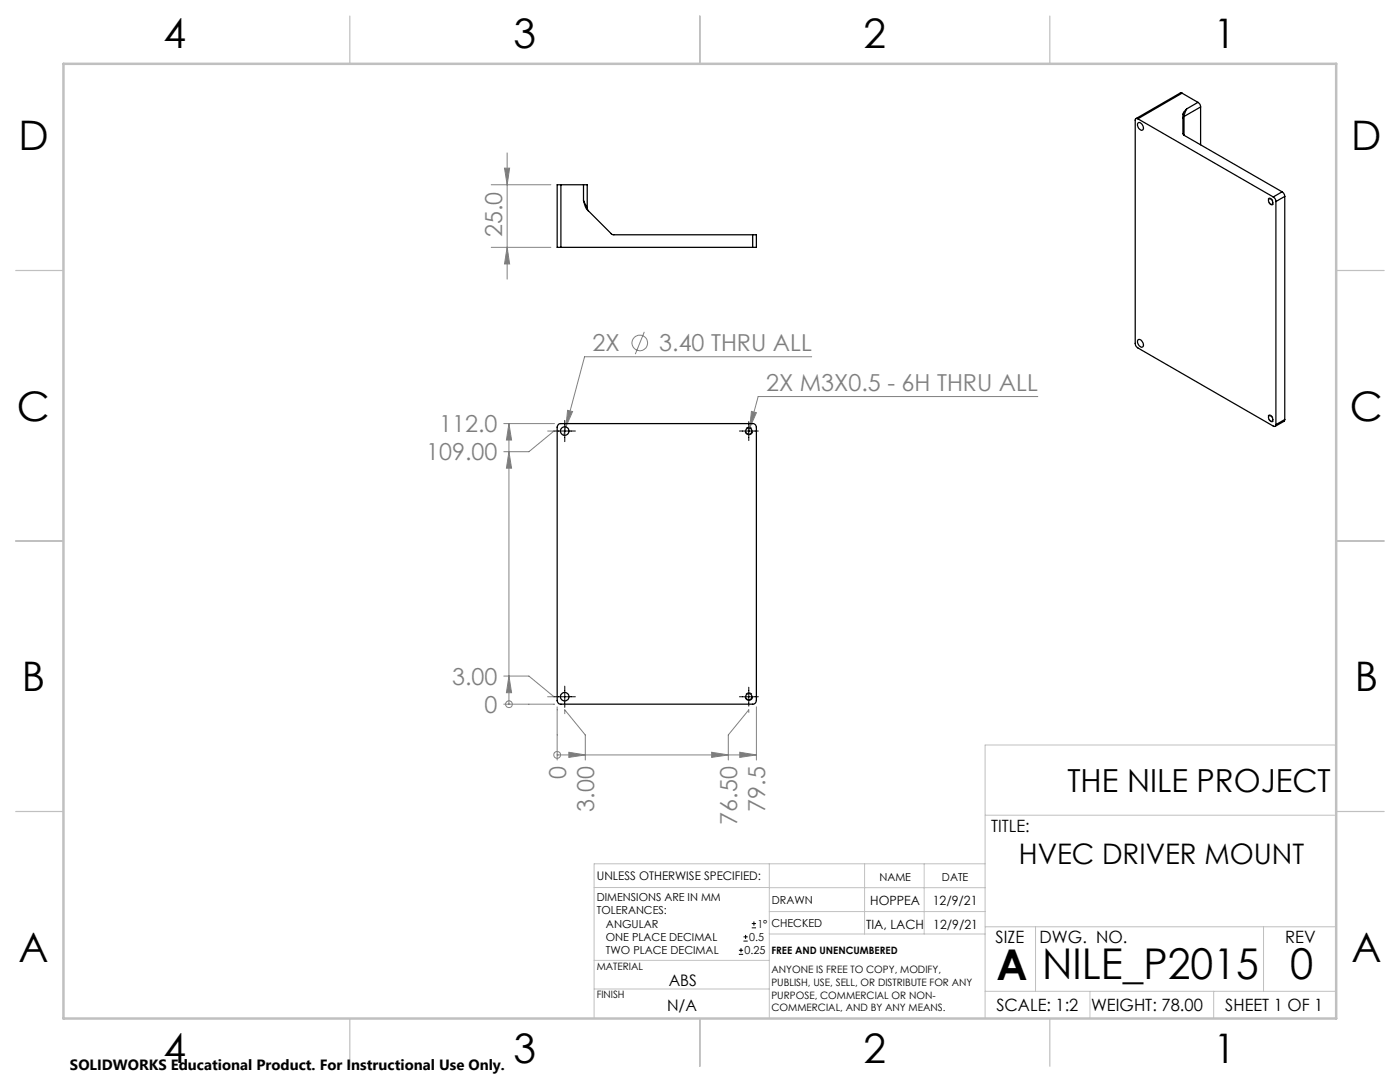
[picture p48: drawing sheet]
<svg xmlns="http://www.w3.org/2000/svg" width="279mm" height="216mm" viewBox="0 0 279 216" stroke-linecap="round" stroke-linejoin="round" font-family="sans-serif">
<defs><g id="words">
<g font-size="8.5">
<text x="198.9" y="195.5">A</text>
<text x="208" y="195.4">NILE_P2015</text>
<text x="257.4" y="195.4">0</text>
</g>
<g font-size="8.1">
<text x="32.7" y="9.7">4</text>
<text x="102.5" y="9.7">3</text>
<text x="172.4" y="9.7">2</text>
<text x="242.2" y="9.7">1</text>
<text x="3.7" y="30">D</text>
<text x="269.7" y="30">D</text>
<text x="3.4" y="83.9">C</text>
<text x="269.4" y="83.9">C</text>
<text x="4.4" y="137.9">B</text>
<text x="270.4" y="137.9">B</text>
<text x="3.7" y="191.9">A</text>
<text x="269.7" y="191.9">A</text>
<text x="32.7" y="212.2">4</text>
<text x="102.5" y="212.2">3</text>
<text x="172.4" y="212.2">2</text>
<text x="242.2" y="212.2">1</text>
</g>
<text font-size="6.3" x="213" y="158">THE NILE PROJECT</text>
<text font-size="5.6" x="203.3" y="172.3">HVEC DRIVER MOUNT</text>
<g font-size="4.7" fill="#808080">
<text x="100.2" y="47.3" transform="rotate(-90 100.2 47.3)">25.0</text>
<text x="118.3" y="70.1">2X</text>
<text x="131.6" y="70.1">3.40 THRU ALL</text>
<text x="152.9" y="78.1">2X M3X0.5 - 6H THRU ALL</text>
<text x="87.6" y="86.3">112.0</text>
<text x="85.1" y="91.9">109.00</text>
<text x="90.2" y="136.7">3.00</text>
<text x="96.7" y="142.3">0</text>
<text x="113" y="155.5" transform="rotate(-90 113 155.5)">0</text>
<text x="118.6" y="162" transform="rotate(-90 118.6 162)">3.00</text>
<text x="152.7" y="162" transform="rotate(-90 152.7 162)">79.5</text>
<text x="147.1" y="164.6" transform="rotate(-90 147.1 164.6)">76.50</text>
</g>
<g font-size="3.4">
<text x="197.8" y="166">TITLE:</text>
<text x="198.7" y="188.1">SIZE</text>
<text x="207.5" y="188.1">DWG. NO.</text>
<text x="256.5" y="188.2">REV</text>
<text x="198.8" y="201.7">SCALE: 1:2</text>
<text x="217.7" y="201.8">WEIGHT: 78.00</text>
<text x="244.5" y="201.7">SHEET 1 OF 1</text>
</g>
<g font-size="3.2">
<text x="133.4" y="196.7">ABS</text>
<text x="133.1" y="201.8">N/A</text>
</g>
<text font-size="3" x="14" y="213.5">SOLIDWORKS Educational Product. For Instructional Use Only.</text>
<g font-size="2.5">
<text x="172.9" y="185.4">TIA, LACH</text>
<text x="173.7" y="180.6">HOPPEA</text>
<text x="186.2" y="180.6">12/9/21</text>
<text x="186.3" y="185.3">12/9/21</text>
</g>
<text font-size="2.4" x="119.1" y="175.6">UNLESS OTHERWISE SPECIFIED:</text>
<g font-size="2.2">
<text x="119.1" y="179.8">DIMENSIONS ARE IN MM</text>
<text x="175.5" y="175.9">NAME</text>
<text x="188" y="175.9">DATE</text>
<text x="119.1" y="182.5">TOLERANCES:</text>
<text x="120.9" y="185.1">ANGULAR</text>
<text x="151.2" y="185.1">1°</text>
<text x="154" y="185">CHECKED</text>
<text x="154" y="180.3">DRAWN</text>
<text x="120.9" y="187.8">ONE PLACE DECIMAL</text>
<text x="120.9" y="190.4">TWO PLACE DECIMAL</text>
<text x="148.6" y="190.4">0.25</text>
<text x="149.5" y="187.8">0.5</text>
</g>
<g font-size="2">
<text x="154" y="190.4">FREE AND UNENCUMBERED</text>
<text x="119.1" y="193.5">MATERIAL</text>
<text x="154" y="194.2">ANYONE IS FREE TO COPY, MODIFY,</text>
<text x="154" y="196.7">PUBLISH, USE, SELL, OR DISTRIBUTE FOR ANY</text>
<text x="119.1" y="199.2">FINISH</text>
<text x="154" y="199.2">PURPOSE, COMMERCIAL OR NON-</text>
<text x="154" y="201.8">COMMERCIAL, AND BY ANY MEANS.</text>
</g>
</g></defs>
<g fill="none" stroke="#808080" stroke-width=".2">
<path d="M98 36.9h11.9M100.7 33.5h1l-.5 3.4zM101.2 30.5v25.2M98 49.4h11.9M101.2 49.4l.5 3.3h-1zM128.6 66.2l-1.8 4.5M162 71.2h-45.3l-3.8 14M207.1 79.1h-55.8l-1.7 6.3M100.5 84.5h10.2M101.6 90.1l.5 3.3h-1zM101.6 84.5l.5 3.3h-1zM101.6 84.5v56"/>
<path d="M109.3 86h1.3l-5 4.1h-5.1M112.9 85.2l-.4 1.7M113.3 81.9l1 .2-1.4 3.1zM149.6 85.4l-.3 1.2M150 82.1l1 .2-1.4 3.1zM100.5 134.9h5.1l5 4.1h-1.3M101.6 134.9l.5 3.3h-1zM100.5 140.5h10.2M101.6 140.5h.1M111.2 150.6h.1M111.2 141v10.7M111.2 150.6h39.8"/>
<path d="M112.7 142.4v-.8l4.1 5v5.1M113.5 150.1l3.3 .5-3.3 .5zM142 150.1l3.3 .5-3.3 .5zM147.6 150.1l3.4 .5-3.4 .5zM149.4 142.2v-.6l-4.1 5v5.1M151 141v10.7"/>
<circle cx="127.7" cy="68.4" r="1.55"/>
<circle cx="101.6" cy="140.5" r=".67"/>
<circle cx="111.2" cy="150.6" r=".68"/>
</g>
<g fill="none" stroke="#000" stroke-width=".2">
<path d="M110.6 86h4.2M112.7 83.9v4.2M147.6 86h3.7M149.4 84.1v3.8M110.6 139h4.2M112.7 136.9v4.2M147.6 139h3.7M149.4 137.1v3.8M147.5 190.4h.8M147.5 189.6h.8M147.9 189.2v.8M148.4 187.8h.8"/>
<path d="M148.4 186.9h.8M148.8 186.5v.9M150 185.1h.9M150 184.3h.9M150.5 183.9v.8"/>
</g>
<path d="M149.5 86.7a.75 .75 0 0 1-.7-1 .75 .75 0 0 1 1.3-.1 .75 .75 0 0 1-.5 1.1h-.1M149.5 139.7a.75 .75 0 0 1-.7-1 .75 .75 0 0 1 1.3-.1 .75 .75 0 0 1-.5 1.1h-.1" fill="none" stroke="#000" stroke-width=".2" stroke-dasharray="1.3 .6" stroke-dashoffset=".2" stroke-linecap="butt"/>
<path d="M253.6 40.8a.76 .76 0 0 1-.2-1.3 .87 .87 0 0 1 .5 1.4l-.3-.1M253.6 84.1a.76 .76 0 0 1-.2-1.3 .87 .87 0 0 1 .5 1.4l-.3-.1" fill="none" stroke="#000" stroke-width=".2" stroke-dasharray="1.3 .6" stroke-dashoffset=".7" stroke-linecap="butt"/>
<g fill="none" stroke="#c0c0c0" stroke-width=".2">
<path d="M266.7 148.7h-70.1v54.5M118.6 177.1h34.9M153.5 172.4v30.8M153.5 177.1h43.1M172.5 172.4v14M184.4 172.4v14M196.6 172.4h-78v30.8M196.6 162.7h70.1M118.6 197.3h34.9M118.6 191.6h34.9M153.5 186.4h43.1M153.5 181.9h43.1"/>
<path d="M196.6 197.8h70.1M196.6 184.9h70.1M206.7 184.9v12.9M217.5 197.8v5.4M242.2 197.8v5.4M252.2 184.9v12.9"/>
</g>
<path d="M69.8 3.2v9.5M139.7 3.2v9.5M209.5 3.2v9.5M3.1 54h9.6M266.7 54h9.5M3.1 107.9h9.6M266.7 107.9h9.5M3.1 161.9h9.6M266.7 161.9h9.5M69.8 203.2v9.6M139.7 203.2v9.6M209.5 203.2v9.6" fill="none" stroke="#c0c0c0" stroke-width=".25"/>
<path d="M12.7 12.7h254v190.5h-254z" fill="none" stroke="#c0c0c0" stroke-width=".5"/>
<g fill="#808080">
<path d="M101.6 134.9l.5 3.3h-1zM101.6 90.1l.5 3.3h-1zM101.6 84.5l.5 3.3h-1z"/>
<path d="M113.5 150.1l3.3 .5-3.3 .5zM142 150.1l3.3 .5-3.3 .5zM147.6 150.1l3.4 .5-3.4 .5z"/>
<path d="M150 82.1l-.4 3.3 1.4-3.1zM113.3 81.9l-.4 3.3 1.4-3.1z"/>
<path d="M100.7 33.5h1l-.5 3.4zM101.2 49.4l.5 3.3h-1z"/>
</g>
<g fill="none" stroke="#000" stroke-width=".25">
<path d="M235.9 18.6h-.4l-8.8 5.1M235.9 18.6l-8.8 5.1M235.9 18.6l3.2 1.8M111.9 36.9h-.7v12.5h.7M111.9 36.9v12.5M111.9 36.9h4.6M116.5 36.9h.7v4.7M116.5 36.9v3.1M227.1 23.7a.32 .32 0 0 0-.4 0 .32 .32 0 0 0-.1 .3v44.9l.5 .5 27 15.6a.32 .32 0 0 0 .4 .1 .32 .32 0 0 0 .1-.4M227.1 24.6a.85 .85 0 0 1 1.1 1 .42 .42 0 0 1-.3 .4 .42 .42 0 0 1-.5-.2l-.4-.8zM227.1 23.7l27 15.6M236.3 23.2l-.2 .4"/>
<path d="M236.3 27l19.6 11.3M236.3 23.2v3.8M236.8 21.7l-.5 .6-.2 .5v3.9l.2 .3M236.8 21.7l-.5 1.5M239.1 20.4l.4 .4 .1 .5M239.1 20.4l-2.3 1.3M239.6 21.3l-3.3 1.9M239.6 21.3v7.6M253.2 39.7a.62 .62 0 0 1 .7 .3 .62 .62 0 0 1-.1 .8 .8 .8 0 0 1-.6-1.1zM254.1 39.3l.4 .4 .1 .5M255.9 38.3l.3 .3 .2 .6M255.9 38.3l-1.8 1"/>
<path d="M256.4 39.2l-1.8 1M256.4 39.2v44.5M111.9 49.4h38.3M116.5 40l.4 1.5 .3 .4 4.9 4.8 .3 .1h27.8M116.5 40l.7 1.6M117.2 41.6l.2 .5M150.2 46.8h.8v2.6h-.8M150.2 46.8v2.6M254.6 40.2v44.5M227.2 67.8a.98 .98 0 0 1 .8 1.4 .98 .98 0 0 1-.8-1.4zM111.5 84.6l.3-.1h38.4a.72 .72 0 0 1 .8 .8v54.5a.72 .72 0 0 1-.8 .7h-38.3a.72 .72 0 0 1-.7-.7v-54.7zM253.2 83a.62 .62 0 0 1 .7 .3 .62 .62 0 0 1-.1 .8 .8 .8 0 0 1-.6-1.1z"/>
<path d="M256.4 83.7l-.1 .4-1.8 1M256.4 83.7l-1.8 1"/>
<circle cx="112.7" cy="86" r=".85"/>
<circle cx="149.4" cy="86" r=".63"/>
<circle cx="112.7" cy="139" r=".85"/>
<circle cx="149.5" cy="139" r=".62"/>
</g>
<use href="#words"/>
</svg>
